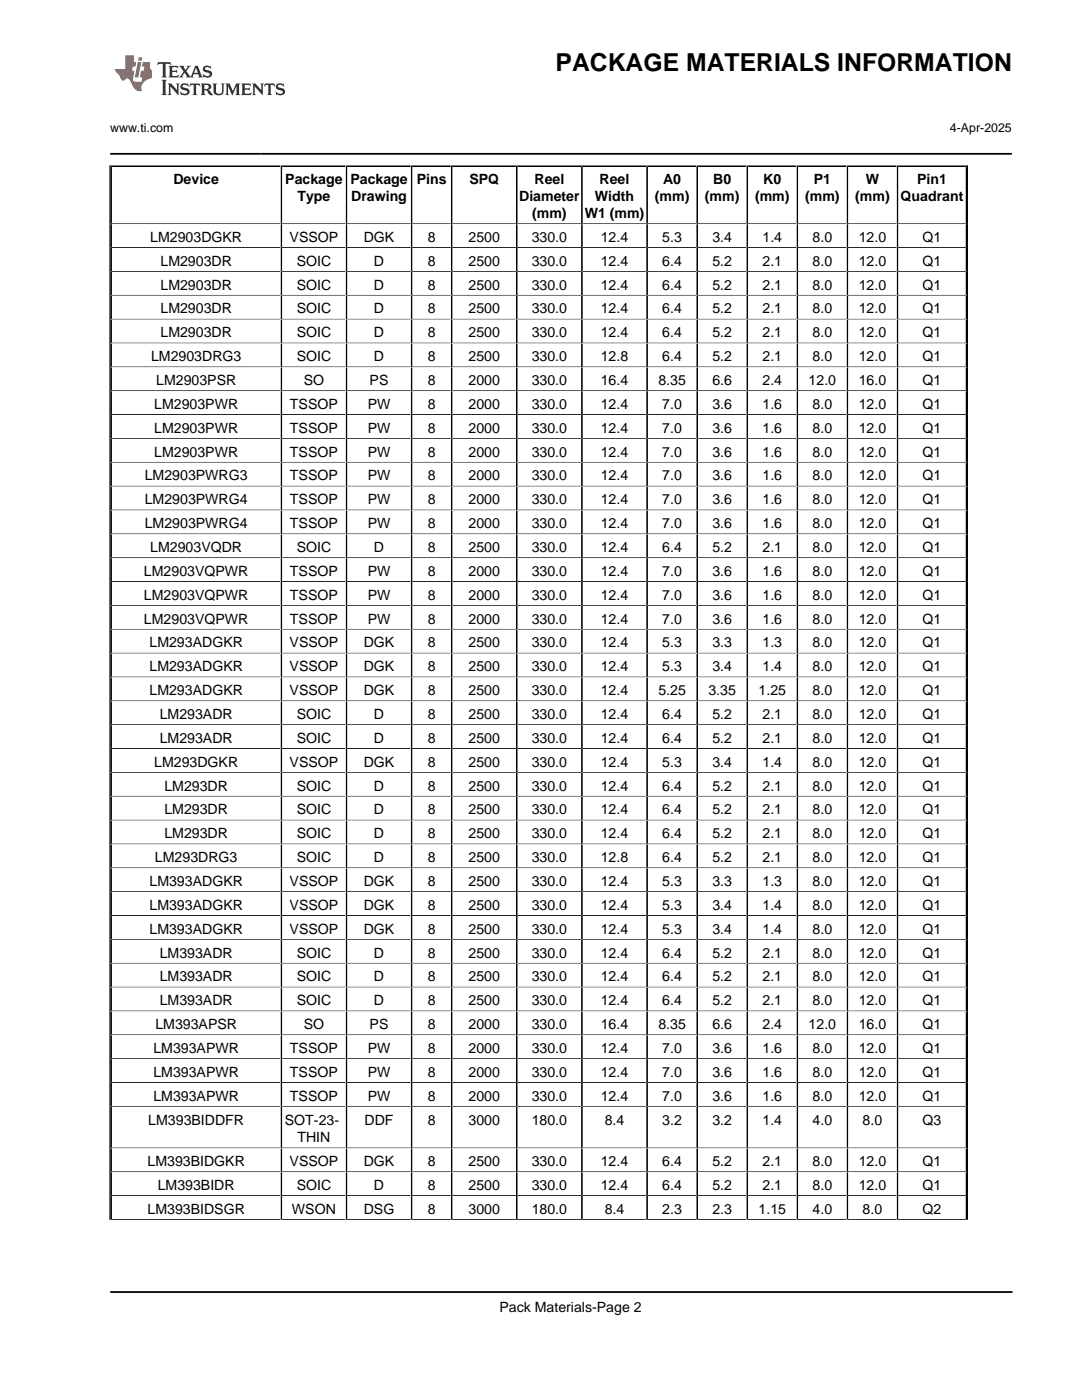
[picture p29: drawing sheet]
<svg xmlns="http://www.w3.org/2000/svg" width="216mm" height="279mm" viewBox="0 0 216 279" stroke-linecap="round" stroke-linejoin="round" font-family="sans-serif">
<defs><g id="words">
<text font-size="4.9" x="110.9" y="14.2">PACKAGE MATERIALS INFORMATION</text>
<g font-size="2.8">
<text x="34.6" y="36.8">Device</text>
<text x="56.9" y="36.8">Package</text>
<text x="59.4" y="40.2">Type</text>
<text x="69.9" y="36.8">Package</text>
<text x="70.1" y="40.2">Drawing</text>
<text x="83.2" y="36.8">Pins</text>
<text x="93.7" y="36.8">SPQ</text>
<text x="103.6" y="40.2">Diameter</text>
<text x="106.7" y="36.8">Reel</text>
<text x="118.8" y="40.2">Width</text>
<text x="119.7" y="36.8">Reel</text>
<text x="130.7" y="40.2">(mm)</text>
<text x="132.4" y="36.8">A0</text>
<text x="140.7" y="40.2">(mm)</text>
<text x="142.4" y="36.8">B0</text>
<text x="150.7" y="40.2">(mm)</text>
<text x="152.4" y="36.8">K0</text>
<text x="160.7" y="40.2">(mm)</text>
<text x="162.4" y="36.8">P1</text>
<text x="170.7" y="40.2">(mm)</text>
<text x="172.8" y="36.8">W</text>
<text x="179.8" y="40.2">Quadrant</text>
<text x="183.1" y="36.8">Pin1</text>
<text x="106.2" y="43.6">(mm)</text>
<text x="116.7" y="43.6">W1 (mm)</text>
<text x="30" y="48.3">LM2903DGKR</text>
<text x="32" y="53.1">LM2903DR</text>
<text x="57.8" y="48.3">VSSOP</text>
<text x="59.2" y="53.1">SOIC</text>
<text x="72.6" y="48.3">DGK</text>
<text x="74.7" y="53.1">D</text>
<text x="85.4" y="48.3">8</text>
<text x="85.4" y="53.1">8</text>
<text x="93.5" y="48.3">2500</text>
<text x="93.5" y="53.1">2500</text>
<text x="106.1" y="48.3">330.0</text>
<text x="106.1" y="53.1">330.0</text>
<text x="119.9" y="48.3">12.4</text>
<text x="119.9" y="53.1">12.4</text>
<text x="132.2" y="48.3">5.3</text>
<text x="132.2" y="53.1">6.4</text>
<text x="142.2" y="48.3">3.4</text>
<text x="142.2" y="53.1">5.2</text>
<text x="152.2" y="48.3">1.4</text>
<text x="152.2" y="53.1">2.1</text>
<text x="162.2" y="48.3">8.0</text>
<text x="162.2" y="53.1">8.0</text>
<text x="171.4" y="48.3">12.0</text>
<text x="171.4" y="53.1">12.0</text>
<text x="184.2" y="48.3">Q1</text>
<text x="184.2" y="53.1">Q1</text>
<text x="32" y="57.8">LM2903DR</text>
<text x="59.2" y="57.8">SOIC</text>
<text x="74.7" y="57.8">D</text>
<text x="85.4" y="57.8">8</text>
<text x="93.5" y="57.8">2500</text>
<text x="106.1" y="57.8">330.0</text>
<text x="119.9" y="57.8">12.4</text>
<text x="132.2" y="57.8">6.4</text>
<text x="142.2" y="57.8">5.2</text>
<text x="152.2" y="57.8">2.1</text>
<text x="162.2" y="57.8">8.0</text>
<text x="171.4" y="57.8">12.0</text>
<text x="184.2" y="57.8">Q1</text>
<text x="32" y="62.6">LM2903DR</text>
<text x="59.2" y="62.6">SOIC</text>
<text x="74.7" y="62.6">D</text>
<text x="85.4" y="62.6">8</text>
<text x="93.5" y="62.6">2500</text>
<text x="106.1" y="62.6">330.0</text>
<text x="119.9" y="62.6">12.4</text>
<text x="132.2" y="62.6">6.4</text>
<text x="142.2" y="62.6">5.2</text>
<text x="152.2" y="62.6">2.1</text>
<text x="162.2" y="62.6">8.0</text>
<text x="171.4" y="62.6">12.0</text>
<text x="184.2" y="62.6">Q1</text>
<text x="32" y="67.3">LM2903DR</text>
<text x="59.2" y="67.3">SOIC</text>
<text x="74.7" y="67.3">D</text>
<text x="85.4" y="67.3">8</text>
<text x="93.5" y="67.3">2500</text>
<text x="106.1" y="67.3">330.0</text>
<text x="119.9" y="67.3">12.4</text>
<text x="132.2" y="67.3">6.4</text>
<text x="142.2" y="67.3">5.2</text>
<text x="152.2" y="67.3">2.1</text>
<text x="162.2" y="67.3">8.0</text>
<text x="171.4" y="67.3">12.0</text>
<text x="184.2" y="67.3">Q1</text>
<text x="30.2" y="72.1">LM2903DRG3</text>
<text x="31.2" y="76.9">LM2903PSR</text>
<text x="59.2" y="72.1">SOIC</text>
<text x="60.6" y="76.9">SO</text>
<text x="73.8" y="76.9">PS</text>
<text x="74.7" y="72.1">D</text>
<text x="85.4" y="72.1">8</text>
<text x="85.4" y="76.9">8</text>
<text x="93.5" y="72.1">2500</text>
<text x="93.5" y="76.9">2000</text>
<text x="106.1" y="72.1">330.0</text>
<text x="106.1" y="76.9">330.0</text>
<text x="119.9" y="72.1">12.8</text>
<text x="119.9" y="76.9">16.4</text>
<text x="131.4" y="76.9">8.35</text>
<text x="132.2" y="72.1">6.4</text>
<text x="142.2" y="72.1">5.2</text>
<text x="142.2" y="76.9">6.6</text>
<text x="152.2" y="72.1">2.1</text>
<text x="152.2" y="76.9">2.4</text>
<text x="161.4" y="76.9">12.0</text>
<text x="162.2" y="72.1">8.0</text>
<text x="171.4" y="72.1">12.0</text>
<text x="171.4" y="76.9">16.0</text>
<text x="184.2" y="72.1">Q1</text>
<text x="184.2" y="76.9">Q1</text>
<text x="30.8" y="81.6">LM2903PWR</text>
<text x="57.9" y="81.6">TSSOP</text>
<text x="73.4" y="81.6">PW</text>
<text x="85.4" y="81.6">8</text>
<text x="93.5" y="81.6">2000</text>
<text x="106.1" y="81.6">330.0</text>
<text x="119.9" y="81.6">12.4</text>
<text x="132.2" y="81.6">7.0</text>
<text x="142.2" y="81.6">3.6</text>
<text x="152.2" y="81.6">1.6</text>
<text x="162.2" y="81.6">8.0</text>
<text x="171.4" y="81.6">12.0</text>
<text x="184.2" y="81.6">Q1</text>
<text x="30.8" y="86.4">LM2903PWR</text>
<text x="57.9" y="86.4">TSSOP</text>
<text x="73.4" y="86.4">PW</text>
<text x="85.4" y="86.4">8</text>
<text x="93.5" y="86.4">2000</text>
<text x="106.1" y="86.4">330.0</text>
<text x="119.9" y="86.4">12.4</text>
<text x="132.2" y="86.4">7.0</text>
<text x="142.2" y="86.4">3.6</text>
<text x="152.2" y="86.4">1.6</text>
<text x="162.2" y="86.4">8.0</text>
<text x="171.4" y="86.4">12.0</text>
<text x="184.2" y="86.4">Q1</text>
<text x="28.9" y="95.9">LM2903PWRG3</text>
<text x="30.8" y="91.2">LM2903PWR</text>
<text x="57.9" y="91.2">TSSOP</text>
<text x="57.9" y="95.9">TSSOP</text>
<text x="73.4" y="91.2">PW</text>
<text x="73.4" y="95.9">PW</text>
<text x="85.4" y="91.2">8</text>
<text x="85.4" y="95.9">8</text>
<text x="93.5" y="91.2">2000</text>
<text x="93.5" y="95.9">2000</text>
<text x="106.1" y="91.2">330.0</text>
<text x="106.1" y="95.9">330.0</text>
<text x="119.9" y="91.2">12.4</text>
<text x="119.9" y="95.9">12.4</text>
<text x="132.2" y="91.2">7.0</text>
<text x="132.2" y="95.9">7.0</text>
<text x="142.2" y="91.2">3.6</text>
<text x="142.2" y="95.9">3.6</text>
<text x="152.2" y="91.2">1.6</text>
<text x="152.2" y="95.9">1.6</text>
<text x="162.2" y="91.2">8.0</text>
<text x="162.2" y="95.9">8.0</text>
<text x="171.4" y="91.2">12.0</text>
<text x="171.4" y="95.9">12.0</text>
<text x="184.2" y="91.2">Q1</text>
<text x="184.2" y="95.9">Q1</text>
<text x="28.9" y="100.7">LM2903PWRG4</text>
<text x="57.9" y="100.7">TSSOP</text>
<text x="73.4" y="100.7">PW</text>
<text x="85.4" y="100.7">8</text>
<text x="93.5" y="100.7">2000</text>
<text x="106.1" y="100.7">330.0</text>
<text x="119.9" y="100.7">12.4</text>
<text x="132.2" y="100.7">7.0</text>
<text x="142.2" y="100.7">3.6</text>
<text x="152.2" y="100.7">1.6</text>
<text x="162.2" y="100.7">8.0</text>
<text x="171.4" y="100.7">12.0</text>
<text x="184.2" y="100.7">Q1</text>
<text x="28.9" y="105.4">LM2903PWRG4</text>
<text x="57.9" y="105.4">TSSOP</text>
<text x="73.4" y="105.4">PW</text>
<text x="85.4" y="105.4">8</text>
<text x="93.5" y="105.4">2000</text>
<text x="106.1" y="105.4">330.0</text>
<text x="119.9" y="105.4">12.4</text>
<text x="132.2" y="105.4">7.0</text>
<text x="142.2" y="105.4">3.6</text>
<text x="152.2" y="105.4">1.6</text>
<text x="162.2" y="105.4">8.0</text>
<text x="171.4" y="105.4">12.0</text>
<text x="184.2" y="105.4">Q1</text>
<text x="30" y="110.2">LM2903VQDR</text>
<text x="59.2" y="110.2">SOIC</text>
<text x="74.7" y="110.2">D</text>
<text x="85.4" y="110.2">8</text>
<text x="93.5" y="110.2">2500</text>
<text x="106.1" y="110.2">330.0</text>
<text x="119.9" y="110.2">12.4</text>
<text x="132.2" y="110.2">6.4</text>
<text x="142.2" y="110.2">5.2</text>
<text x="152.2" y="110.2">2.1</text>
<text x="162.2" y="110.2">8.0</text>
<text x="171.4" y="110.2">12.0</text>
<text x="184.2" y="110.2">Q1</text>
<text x="28.7" y="115">LM2903VQPWR</text>
<text x="28.7" y="119.7">LM2903VQPWR</text>
<text x="57.9" y="115">TSSOP</text>
<text x="57.9" y="119.7">TSSOP</text>
<text x="73.4" y="115">PW</text>
<text x="73.4" y="119.7">PW</text>
<text x="85.4" y="115">8</text>
<text x="85.4" y="119.7">8</text>
<text x="93.5" y="115">2000</text>
<text x="93.5" y="119.7">2000</text>
<text x="106.1" y="115">330.0</text>
<text x="106.1" y="119.7">330.0</text>
<text x="119.9" y="115">12.4</text>
<text x="119.9" y="119.7">12.4</text>
<text x="132.2" y="115">7.0</text>
<text x="132.2" y="119.7">7.0</text>
<text x="142.2" y="115">3.6</text>
<text x="142.2" y="119.7">3.6</text>
<text x="152.2" y="115">1.6</text>
<text x="152.2" y="119.7">1.6</text>
<text x="162.2" y="115">8.0</text>
<text x="162.2" y="119.7">8.0</text>
<text x="171.4" y="115">12.0</text>
<text x="171.4" y="119.7">12.0</text>
<text x="184.2" y="115">Q1</text>
<text x="184.2" y="119.7">Q1</text>
<text x="28.7" y="124.5">LM2903VQPWR</text>
<text x="57.9" y="124.5">TSSOP</text>
<text x="73.4" y="124.5">PW</text>
<text x="85.4" y="124.5">8</text>
<text x="93.5" y="124.5">2000</text>
<text x="106.1" y="124.5">330.0</text>
<text x="119.9" y="124.5">12.4</text>
<text x="132.2" y="124.5">7.0</text>
<text x="142.2" y="124.5">3.6</text>
<text x="152.2" y="124.5">1.6</text>
<text x="162.2" y="124.5">8.0</text>
<text x="171.4" y="124.5">12.0</text>
<text x="184.2" y="124.5">Q1</text>
<text x="29.8" y="129.3">LM293ADGKR</text>
<text x="57.8" y="129.3">VSSOP</text>
<text x="72.6" y="129.3">DGK</text>
<text x="85.4" y="129.3">8</text>
<text x="93.5" y="129.3">2500</text>
<text x="106.1" y="129.3">330.0</text>
<text x="119.9" y="129.3">12.4</text>
<text x="132.2" y="129.3">5.3</text>
<text x="142.2" y="129.3">3.3</text>
<text x="152.2" y="129.3">1.3</text>
<text x="162.2" y="129.3">8.0</text>
<text x="171.4" y="129.3">12.0</text>
<text x="184.2" y="129.3">Q1</text>
<text x="29.8" y="134">LM293ADGKR</text>
<text x="57.8" y="134">VSSOP</text>
<text x="72.6" y="134">DGK</text>
<text x="85.4" y="134">8</text>
<text x="93.5" y="134">2500</text>
<text x="106.1" y="134">330.0</text>
<text x="119.9" y="134">12.4</text>
<text x="132.2" y="134">5.3</text>
<text x="142.2" y="134">3.4</text>
<text x="152.2" y="134">1.4</text>
<text x="162.2" y="134">8.0</text>
<text x="171.4" y="134">12.0</text>
<text x="184.2" y="134">Q1</text>
<text x="29.8" y="138.8">LM293ADGKR</text>
<text x="31.9" y="143.5">LM293ADR</text>
<text x="57.8" y="138.8">VSSOP</text>
<text x="59.2" y="143.5">SOIC</text>
<text x="72.6" y="138.8">DGK</text>
<text x="74.7" y="143.5">D</text>
<text x="85.4" y="138.8">8</text>
<text x="85.4" y="143.5">8</text>
<text x="93.5" y="138.8">2500</text>
<text x="93.5" y="143.5">2500</text>
<text x="106.1" y="138.8">330.0</text>
<text x="106.1" y="143.5">330.0</text>
<text x="119.9" y="138.8">12.4</text>
<text x="119.9" y="143.5">12.4</text>
<text x="131.4" y="138.8">5.25</text>
<text x="132.2" y="143.5">6.4</text>
<text x="141.4" y="138.8">3.35</text>
<text x="142.2" y="143.5">5.2</text>
<text x="151.4" y="138.8">1.25</text>
<text x="152.2" y="143.5">2.1</text>
<text x="162.2" y="138.8">8.0</text>
<text x="162.2" y="143.5">8.0</text>
<text x="171.4" y="138.8">12.0</text>
<text x="171.4" y="143.5">12.0</text>
<text x="184.2" y="138.8">Q1</text>
<text x="184.2" y="143.5">Q1</text>
<text x="31.9" y="148.3">LM293ADR</text>
<text x="59.2" y="148.3">SOIC</text>
<text x="74.7" y="148.3">D</text>
<text x="85.4" y="148.3">8</text>
<text x="93.5" y="148.3">2500</text>
<text x="106.1" y="148.3">330.0</text>
<text x="119.9" y="148.3">12.4</text>
<text x="132.2" y="148.3">6.4</text>
<text x="142.2" y="148.3">5.2</text>
<text x="152.2" y="148.3">2.1</text>
<text x="162.2" y="148.3">8.0</text>
<text x="171.4" y="148.3">12.0</text>
<text x="184.2" y="148.3">Q1</text>
<text x="30.8" y="153.1">LM293DGKR</text>
<text x="57.8" y="153.1">VSSOP</text>
<text x="72.6" y="153.1">DGK</text>
<text x="85.4" y="153.1">8</text>
<text x="93.5" y="153.1">2500</text>
<text x="106.1" y="153.1">330.0</text>
<text x="119.9" y="153.1">12.4</text>
<text x="132.2" y="153.1">5.3</text>
<text x="142.2" y="153.1">3.4</text>
<text x="152.2" y="153.1">1.4</text>
<text x="162.2" y="153.1">8.0</text>
<text x="171.4" y="153.1">12.0</text>
<text x="184.2" y="153.1">Q1</text>
<text x="32.8" y="157.8">LM293DR</text>
<text x="59.2" y="157.8">SOIC</text>
<text x="74.7" y="157.8">D</text>
<text x="85.4" y="157.8">8</text>
<text x="93.5" y="157.8">2500</text>
<text x="106.1" y="157.8">330.0</text>
<text x="119.9" y="157.8">12.4</text>
<text x="132.2" y="157.8">6.4</text>
<text x="142.2" y="157.8">5.2</text>
<text x="152.2" y="157.8">2.1</text>
<text x="162.2" y="157.8">8.0</text>
<text x="171.4" y="157.8">12.0</text>
<text x="184.2" y="157.8">Q1</text>
<text x="32.8" y="162.6">LM293DR</text>
<text x="32.8" y="167.4">LM293DR</text>
<text x="59.2" y="162.6">SOIC</text>
<text x="59.2" y="167.4">SOIC</text>
<text x="74.7" y="162.6">D</text>
<text x="74.7" y="167.4">D</text>
<text x="85.4" y="162.6">8</text>
<text x="85.4" y="167.4">8</text>
<text x="93.5" y="162.6">2500</text>
<text x="93.5" y="167.4">2500</text>
<text x="106.1" y="162.6">330.0</text>
<text x="106.1" y="167.4">330.0</text>
<text x="119.9" y="162.6">12.4</text>
<text x="119.9" y="167.4">12.4</text>
<text x="132.2" y="162.6">6.4</text>
<text x="132.2" y="167.4">6.4</text>
<text x="142.2" y="162.6">5.2</text>
<text x="142.2" y="167.4">5.2</text>
<text x="152.2" y="162.6">2.1</text>
<text x="152.2" y="167.4">2.1</text>
<text x="162.2" y="162.6">8.0</text>
<text x="162.2" y="167.4">8.0</text>
<text x="171.4" y="162.6">12.0</text>
<text x="171.4" y="167.4">12.0</text>
<text x="184.2" y="162.6">Q1</text>
<text x="184.2" y="167.4">Q1</text>
<text x="30.9" y="172.1">LM293DRG3</text>
<text x="59.2" y="172.1">SOIC</text>
<text x="74.7" y="172.1">D</text>
<text x="85.4" y="172.1">8</text>
<text x="93.5" y="172.1">2500</text>
<text x="106.1" y="172.1">330.0</text>
<text x="119.9" y="172.1">12.8</text>
<text x="132.2" y="172.1">6.4</text>
<text x="142.2" y="172.1">5.2</text>
<text x="152.2" y="172.1">2.1</text>
<text x="162.2" y="172.1">8.0</text>
<text x="171.4" y="172.1">12.0</text>
<text x="184.2" y="172.1">Q1</text>
<text x="29.8" y="176.9">LM393ADGKR</text>
<text x="57.8" y="176.9">VSSOP</text>
<text x="72.6" y="176.9">DGK</text>
<text x="85.4" y="176.9">8</text>
<text x="93.5" y="176.9">2500</text>
<text x="106.1" y="176.9">330.0</text>
<text x="119.9" y="176.9">12.4</text>
<text x="132.2" y="176.9">5.3</text>
<text x="142.2" y="176.9">3.3</text>
<text x="152.2" y="176.9">1.3</text>
<text x="162.2" y="176.9">8.0</text>
<text x="171.4" y="176.9">12.0</text>
<text x="184.2" y="176.9">Q1</text>
<text x="29.8" y="181.6">LM393ADGKR</text>
<text x="57.8" y="181.6">VSSOP</text>
<text x="72.6" y="181.6">DGK</text>
<text x="85.4" y="181.6">8</text>
<text x="93.5" y="181.6">2500</text>
<text x="106.1" y="181.6">330.0</text>
<text x="119.9" y="181.6">12.4</text>
<text x="132.2" y="181.6">5.3</text>
<text x="142.2" y="181.6">3.4</text>
<text x="152.2" y="181.6">1.4</text>
<text x="162.2" y="181.6">8.0</text>
<text x="171.4" y="181.6">12.0</text>
<text x="184.2" y="181.6">Q1</text>
<text x="29.8" y="186.4">LM393ADGKR</text>
<text x="31.9" y="191.2">LM393ADR</text>
<text x="57.8" y="186.4">VSSOP</text>
<text x="59.2" y="191.2">SOIC</text>
<text x="72.6" y="186.4">DGK</text>
<text x="74.7" y="191.2">D</text>
<text x="85.4" y="186.4">8</text>
<text x="85.4" y="191.2">8</text>
<text x="93.5" y="186.4">2500</text>
<text x="93.5" y="191.2">2500</text>
<text x="106.1" y="186.4">330.0</text>
<text x="106.1" y="191.2">330.0</text>
<text x="119.9" y="186.4">12.4</text>
<text x="119.9" y="191.2">12.4</text>
<text x="132.2" y="186.4">5.3</text>
<text x="132.2" y="191.2">6.4</text>
<text x="142.2" y="186.4">3.4</text>
<text x="142.2" y="191.2">5.2</text>
<text x="152.2" y="186.4">1.4</text>
<text x="152.2" y="191.2">2.1</text>
<text x="162.2" y="186.4">8.0</text>
<text x="162.2" y="191.2">8.0</text>
<text x="171.4" y="186.4">12.0</text>
<text x="171.4" y="191.2">12.0</text>
<text x="184.2" y="186.4">Q1</text>
<text x="184.2" y="191.2">Q1</text>
<text x="31.9" y="195.9">LM393ADR</text>
<text x="59.2" y="195.9">SOIC</text>
<text x="74.7" y="195.9">D</text>
<text x="85.4" y="195.9">8</text>
<text x="93.5" y="195.9">2500</text>
<text x="106.1" y="195.9">330.0</text>
<text x="119.9" y="195.9">12.4</text>
<text x="132.2" y="195.9">6.4</text>
<text x="142.2" y="195.9">5.2</text>
<text x="152.2" y="195.9">2.1</text>
<text x="162.2" y="195.9">8.0</text>
<text x="171.4" y="195.9">12.0</text>
<text x="184.2" y="195.9">Q1</text>
<text x="31.9" y="200.7">LM393ADR</text>
<text x="59.2" y="200.7">SOIC</text>
<text x="74.7" y="200.7">D</text>
<text x="85.4" y="200.7">8</text>
<text x="93.5" y="200.7">2500</text>
<text x="106.1" y="200.7">330.0</text>
<text x="119.9" y="200.7">12.4</text>
<text x="132.2" y="200.7">6.4</text>
<text x="142.2" y="200.7">5.2</text>
<text x="152.2" y="200.7">2.1</text>
<text x="162.2" y="200.7">8.0</text>
<text x="171.4" y="200.7">12.0</text>
<text x="184.2" y="200.7">Q1</text>
<text x="31" y="205.5">LM393APSR</text>
<text x="60.6" y="205.5">SO</text>
<text x="73.8" y="205.5">PS</text>
<text x="85.4" y="205.5">8</text>
<text x="93.5" y="205.5">2000</text>
<text x="106.1" y="205.5">330.0</text>
<text x="119.9" y="205.5">16.4</text>
<text x="131.4" y="205.5">8.35</text>
<text x="142.2" y="205.5">6.6</text>
<text x="152.2" y="205.5">2.4</text>
<text x="161.4" y="205.5">12.0</text>
<text x="171.4" y="205.5">16.0</text>
<text x="184.2" y="205.5">Q1</text>
<text x="30.6" y="210.2">LM393APWR</text>
<text x="30.6" y="215">LM393APWR</text>
<text x="57.9" y="210.2">TSSOP</text>
<text x="57.9" y="215">TSSOP</text>
<text x="73.4" y="210.2">PW</text>
<text x="73.4" y="215">PW</text>
<text x="85.4" y="210.2">8</text>
<text x="85.4" y="215">8</text>
<text x="93.5" y="210.2">2000</text>
<text x="93.5" y="215">2000</text>
<text x="106.1" y="210.2">330.0</text>
<text x="106.1" y="215">330.0</text>
<text x="119.9" y="210.2">12.4</text>
<text x="119.9" y="215">12.4</text>
<text x="132.2" y="210.2">7.0</text>
<text x="132.2" y="215">7.0</text>
<text x="142.2" y="210.2">3.6</text>
<text x="142.2" y="215">3.6</text>
<text x="152.2" y="210.2">1.6</text>
<text x="152.2" y="215">1.6</text>
<text x="162.2" y="210.2">8.0</text>
<text x="162.2" y="215">8.0</text>
<text x="171.4" y="210.2">12.0</text>
<text x="171.4" y="215">12.0</text>
<text x="184.2" y="210.2">Q1</text>
<text x="184.2" y="215">Q1</text>
<text x="30.6" y="219.7">LM393APWR</text>
<text x="57.9" y="219.7">TSSOP</text>
<text x="73.4" y="219.7">PW</text>
<text x="85.4" y="219.7">8</text>
<text x="93.5" y="219.7">2000</text>
<text x="106.1" y="219.7">330.0</text>
<text x="119.9" y="219.7">12.4</text>
<text x="132.2" y="219.7">7.0</text>
<text x="142.2" y="219.7">3.6</text>
<text x="152.2" y="219.7">1.6</text>
<text x="162.2" y="219.7">8.0</text>
<text x="171.4" y="219.7">12.0</text>
<text x="184.2" y="219.7">Q1</text>
<text x="29.6" y="224.5">LM393BIDDFR</text>
<text x="56.9" y="224.5">SOT-23-</text>
<text x="72.8" y="224.5">DDF</text>
<text x="85.4" y="224.5">8</text>
<text x="93.5" y="224.5">3000</text>
<text x="106.1" y="224.5">180.0</text>
<text x="120.7" y="224.5">8.4</text>
<text x="132.2" y="224.5">3.2</text>
<text x="142.2" y="224.5">3.2</text>
<text x="152.2" y="224.5">1.4</text>
<text x="162.2" y="224.5">4.0</text>
<text x="172.2" y="224.5">8.0</text>
<text x="184.2" y="224.5">Q3</text>
<text x="29.5" y="232.8">LM393BIDGKR</text>
<text x="57.8" y="232.8">VSSOP</text>
<text x="59.4" y="228">THIN</text>
<text x="72.6" y="232.8">DGK</text>
<text x="85.4" y="232.8">8</text>
<text x="93.5" y="232.8">2500</text>
<text x="106.1" y="232.8">330.0</text>
<text x="119.9" y="232.8">12.4</text>
<text x="132.2" y="232.8">6.4</text>
<text x="142.2" y="232.8">5.2</text>
<text x="152.2" y="232.8">2.1</text>
<text x="162.2" y="232.8">8.0</text>
<text x="171.4" y="232.8">12.0</text>
<text x="184.2" y="232.8">Q1</text>
<text x="31.5" y="237.6">LM393BIDR</text>
<text x="59.2" y="237.6">SOIC</text>
<text x="74.7" y="237.6">D</text>
<text x="85.4" y="237.6">8</text>
<text x="93.5" y="237.6">2500</text>
<text x="106.1" y="237.6">330.0</text>
<text x="119.9" y="237.6">12.4</text>
<text x="132.2" y="237.6">6.4</text>
<text x="142.2" y="237.6">5.2</text>
<text x="152.2" y="237.6">2.1</text>
<text x="162.2" y="237.6">8.0</text>
<text x="171.4" y="237.6">12.0</text>
<text x="184.2" y="237.6">Q1</text>
<text x="29.5" y="242.3">LM393BIDSGR</text>
<text x="58.3" y="242.3">WSON</text>
<text x="72.6" y="242.3">DSG</text>
<text x="85.4" y="242.3">8</text>
<text x="93.5" y="242.3">3000</text>
<text x="106.1" y="242.3">180.0</text>
<text x="120.7" y="242.3">8.4</text>
<text x="132.2" y="242.3">2.3</text>
<text x="142.2" y="242.3">2.3</text>
<text x="151.4" y="242.3">1.15</text>
<text x="162.2" y="242.3">4.0</text>
<text x="172.2" y="242.3">8.0</text>
<text x="184.2" y="242.3">Q2</text>
<text x="99.7" y="262">Pack Materials-Page 2</text>
</g>
<g font-size="2.5">
<text x="22" y="26.4">www.ti.com</text>
<text x="189.6" y="26.4">4-Apr-2025</text>
</g>
</g></defs>
<path d="M31.6 12.4l-.2 .6 .6-.3 .5 .1v.1v2.2l-.2 .4h1l-.2-.4v-2.2v-.1l.5-.1 .5 .3-.1-.6zM33.6 13.1l.3 .4v1.6l-.3 .4h1.9l.2-.6a1.14 1.14 0 0 1-1.3 .3v-.8h.7l.3 .2v-.7l-.3 .2h-.7v-.5l.2-.2a.99 .99 0 0 1 1 .3l-.1-.6zM35.7 13.1l1 1.2-1 1.2h.9l-.2-.3 .4-.7 .5 .8-.2 .2h1.6l-.2-.3 .1-.4h1l.1 .4-.1 .3h.9l-.3-.4-.7-2h-.5l-1 2.2-.8-1.1 .9-1.1h-.8l.1 .2-.4 .7-.3-.7 .1-.2zM39.1 13.5l.4 1h-.8zM40.7 13.3a.66 .66 0 0 0-.2 .7 .66 .66 0 0 0 .6 .4l.6 .2 .1 .4a.97 .97 0 0 1-1.3-.3l.1 .8 .2-.1a1.15 1.15 0 0 0 1.5-.6 1.16 1.16 0 0 0-1.3-.9v-.4a1.1 1.1 0 0 1 1.2 .2l-.2-.6-.2 .1-.5-.1zM32.2 15.9l.3 .4v2.3l-.3 .4h1.1l-.2-.4v-2.3l.2-.4zM33.5 16.7l.2 .4v1.5l-.2 .4h.7l-.2-.4v-1.3l1.6 1.7v-1.9l.2-.4h-.7l.2 .2v1.1l-1.1-1.3zM36.2 16.8a.66 .66 0 0 0-.2 .7 .66 .66 0 0 0 .6 .5l.7 .1v.5a.97 .97 0 0 1-1.3-.4l.1 .8 .2-.1a1.16 1.16 0 0 0 1.6-.6 1.16 1.16 0 0 0-1.3-.9l-.1-.3a1.1 1.1 0 0 1 1.2 .2l-.2-.6-.2 .1-.5-.2zM38 16.7l-.1 .6a.63 .63 0 0 1 .7-.3l.1 1.6-.3 .4h1l-.3-.4 .1-1.6a.66 .66 0 0 1 .8 .3l-.2-.6zM40.1 16.7l.2 .4v1.5l-.2 .4h.9l-.2-.2v-.8l.5 .1 .1 .1a.78 .78 0 0 0 1.2 .7l-1-1a.62 .62 0 0 0 .6-.5 .62 .62 0 0 0-.6-.7zM40.8 17h.1a.47 .47 0 0 1 .6 0 .47 .47 0 0 1 .1 .6l-.2 .1-.6 .1zM42.4 16.7l.2 .2a2.3 2.3 0 0 0 .4 2 1.03 1.03 0 0 0 1.6-.7l.1-1.3 .2-.2h-.8l.2 .4v1.1a.6 .6 0 0 1-.6 .5 .6 .6 0 0 1-.6-.5l.1-1.3 .2-.2zM45 16.7l.2 .4v1.5l-.2 .4h.7l-.2-.4v-1.4l.8 1.8 .9-1.8v1.4l-.2 .4h1l-.3-.4v-1.5l.3-.4h-.9l-.6 1.5-.7-1.5zM48.1 16.7l.3 .4v1.5l-.3 .4h1.9l.2-.6a1.14 1.14 0 0 1-1.3 .3v-.8h.5l.5 .2v-.7l-.3 .2h-.7v-.5l.1-.1a1.02 1.02 0 0 1 1.1 .2l-.1-.5zM50.3 16.7l.2 .4v1.5l-.2 .4h.8l-.3-.4v-1.3l1.7 1.7v-1.9l.2-.4h-.7l.1 .2 .1 1.1-1.2-1.3zM52.9 16.7l-.1 .6a.63 .63 0 0 1 .7-.3l.1 1.6-.3 .4h1l-.3-.4 .1-1.6a.66 .66 0 0 1 .8 .3l-.2-.6zM55.3 16.8a.66 .66 0 0 0-.2 .7 .66 .66 0 0 0 .6 .5l.6 .1 .1 .5a1.14 1.14 0 0 1-1.4-.3l.2 .7 .2-.1a.93 .93 0 0 0 1 .1 .93 .93 0 0 0 .5-1l-.4-.3-.9-.3-.1-.3a1.14 1.14 0 0 1 1.3 .2l-.2-.6-.2 .1-.5-.2z" fill-rule="evenodd" fill="#373435"/>
<path d="M25 11v2.8h-2v.4l.9 .9a.93 .93 0 0 0 .9 .9 .6 .6 0 0 1 .6-.3 .6 .6 0 0 1 .5 .3l.4 .8a1.58 1.58 0 0 0 2.1 1.3 1.62 1.62 0 0 1 1-2.2l.9-.3v-1.5a1.56 1.56 0 0 1-.4-1.7h-1.4l-.2 .9h.5l-.1 .8h-.5l-.2 1.1v.2l.4 .1-.2 .8h-.6a.74 .74 0 0 1-1.1-.6l.3-1.6h-.4l.1-.8h.5l.2-.9h-.5v-1.4zM27.5 12.4l-.6 3.1h.7l.6-3.1zM27.7 11.4l-.1 .7h.7l.1-.7z" fill-rule="evenodd" fill="#ed3237"/>
<g fill="none" stroke="#000" stroke-width=".35">
<path d="M22 30.7h180M22 33.2h171.1M22.2 33v210.5M56.2 33v210.5M69.2 33v210.5M82.2 33v210.5M90.2 33v210.5M103.2 33v210.5M116.2 33v210.5M129.2 33v210.5M139.2 33v210.5M149.2 33v210.5"/>
<path d="M159.2 33v210.5M169.2 33v210.5M179.2 33v210.5M192.9 33v210.5M22 257.9h180.1"/>
</g>
<g fill="none" stroke="#000" stroke-width=".2">
<path d="M21.9 33v210.5M193.1 33v210.5M22 44.7h171.1M22 49.4h171.1M22 54.2h171.1M22 58.9h171.1M22 63.7h171.1M22 68.5h171.1M22 73.2h171.1M22 78h171.1M22 82.8h171.1M22 87.5h171.1"/>
<path d="M22 92.3h171.1M22 97h171.1M22 101.8h171.1M22 106.6h171.1M22 111.3h171.1M22 116.1h171.1M22 120.9h171.1M22 125.6h171.1M22 130.4h171.1M22 135.1h171.1M22 139.9h171.1M22 144.7h171.1"/>
<path d="M22 149.4h171.1M22 154.2h171.1M22 159h171.1M22 163.7h171.1M22 168.5h171.1M22 173.2h171.1M22 178h171.1M22 182.8h171.1M22 187.5h171.1M22 192.3h171.1M22 197.1h171.1M22 201.8h171.1"/>
<path d="M22 206.6h171.1M22 211.3h171.1M22 216.1h171.1M22 220.9h171.1M22 229.2h171.1M22 233.9h171.1M22 238.7h171.1M22 243.4h171.1"/>
</g>
<use href="#words"/>
</svg>
